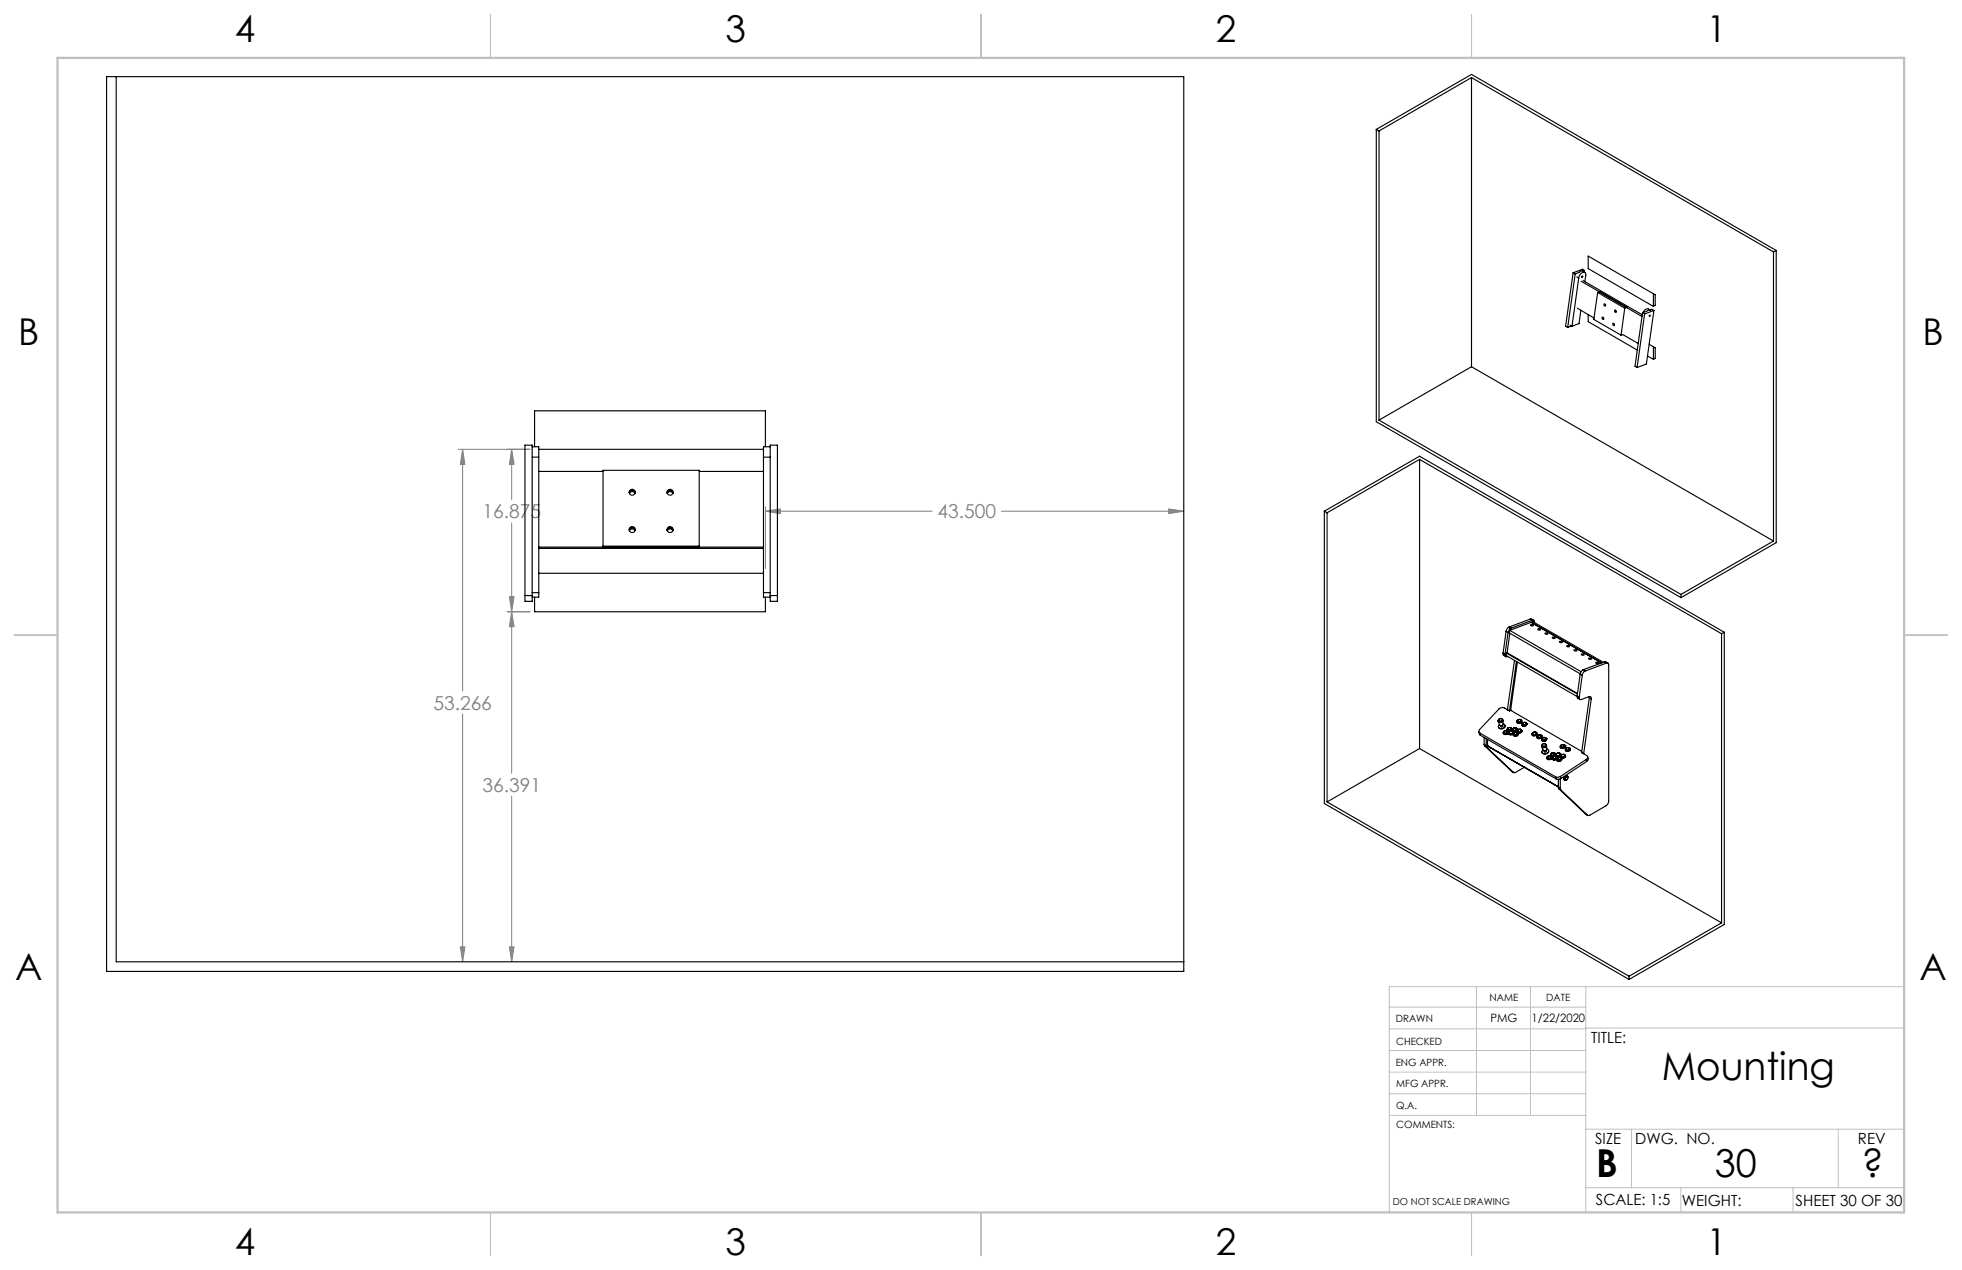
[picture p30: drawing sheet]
<svg xmlns="http://www.w3.org/2000/svg" width="432mm" height="279mm" viewBox="0 0 432 279" stroke-linecap="round" stroke-linejoin="round" font-family="sans-serif">
<defs><g id="words">
<g font-size="8.5">
<text x="365.7" y="237.7">Mounting</text>
<text x="351.3" y="259">B</text>
<text x="377.4" y="258.9">30</text>
<text x="409.8" y="258.9">?</text>
</g>
<g font-size="8.1">
<text x="51.7" y="9.3">4</text>
<text x="159.7" y="9.3">3</text>
<text x="267.6" y="9.3">2</text>
<text x="375.6" y="9.3">1</text>
<text x="4" y="76">B</text>
<text x="423.1" y="76">B</text>
<text x="3.3" y="215.7">A</text>
<text x="422.4" y="215.7">A</text>
<text x="51.7" y="276">4</text>
<text x="159.7" y="276">3</text>
<text x="267.6" y="276">2</text>
<text x="375.6" y="276">1</text>
</g>
<g font-size="4.2" fill="#808080">
<text x="106.2" y="114.1">16.875</text>
<text x="206.3" y="114.1">43.500</text>
<text x="95.4" y="156.1">53.266</text>
<text x="106.2" y="174.2">36.391</text>
</g>
<g font-size="3.4">
<text x="350.2" y="229.5">TITLE:</text>
<text x="351.1" y="251.6">SIZE</text>
<text x="359.9" y="251.6">DWG. NO.</text>
<text x="408.9" y="251.7">REV</text>
<text x="351.2" y="265.2">SCALE: 1:5</text>
<text x="370.1" y="265.3">WEIGHT:</text>
<text x="395.2" y="265.3">SHEET 30 OF 30</text>
</g>
<g font-size="2.5">
<text x="328" y="224.8">PMG</text>
<text x="337.1" y="224.9">1/22/2020</text>
</g>
<g font-size="2.2">
<text x="327.8" y="220.1">NAME</text>
<text x="340.3" y="220.2">DATE</text>
<text x="307.2" y="224.9">DRAWN</text>
<text x="307.3" y="229.8">CHECKED</text>
<text x="307.2" y="234.5">ENG APPR.</text>
<text x="307.3" y="239.2">MFG APPR.</text>
<text x="307.3" y="243.9">Q.A.</text>
<text x="307.3" y="248.1">COMMENTS:</text>
</g>
<text font-size="2.1" x="306.6" y="265">DO NOT SCALE DRAWING</text>
</g></defs>
<g fill="none" stroke="#808080" stroke-width=".22">
<path d="M100.8 98.8h15.8M101.8 98.8l.5 3.4h-1zM101.8 98.8v53.2M112.6 98.8v11.2M112.6 98.8l.5 3.4h-1zM112.6 115v55.1M168.5 112.5l3.2-.5v1zM168.5 111.5v13.6M168.5 112.5h36.6M220.4 112.5h40.1M257.2 112l3.3 .5-3.3 .5zM111.6 134.6h5"/>
<path d="M112.1 131.3h1l-.5 3.3zM112.6 134.6l.5 3.3h-1zM101.8 157.1v54.5M112.6 175.2v36.4M101.3 208.3h1l-.5 3.3zM112.1 208.3h1l-.5 3.3z"/>
</g>
<g fill="none" stroke="#c0c0c0" stroke-width=".22">
<path d="M324.9 217.1v28.3M336.8 217.1v28.3M349 217.1v49.6M419.1 217.1h-113.3v49.6M305.8 231.1h43.2M305.8 226.3h43.2M305.8 221.6h43.2M305.8 235.9h43.2M349 226.2h70.1M305.8 240.6h43.2M306 245.4h43M349 248.4h70.1"/>
<path d="M359.1 248.4v12.9M404.6 248.4v12.9M349 261.3h70.1M369.9 261.3v5.4M394.6 261.3v5.4"/>
</g>
<path d="M108 3.2v9.5M215.9 3.2v9.5M323.8 3.2v9.5M3.1 139.7h9.6M419.1 139.7h9.5M108 266.7v9.6M215.9 266.7v9.6M323.8 266.7v9.6" fill="none" stroke="#c0c0c0" stroke-width=".25"/>
<path d="M12.7 12.7h406.4v254h-406.4z" fill="none" stroke="#c0c0c0" stroke-width=".5"/>
<path d="M257.2 112l3.3 .5-3.3 .5zM168.5 112.5l3.2-.5v1zM112.6 134.6l.5 3.3h-1zM112.1 208.3h1l-.5 3.3zM101.8 98.8l.5 3.4h-1zM101.3 208.3h1l-.5 3.3zM112.6 98.8l.5 3.4h-1zM112.1 131.3h1l-.5 3.3z" fill="#808080"/>
<g fill="none" stroke="#000" stroke-width=".25">
<path d="M23.5 16.9h237v196.8h-237zM25.6 16.9v194.7h234.9M323.9 17.1l66.4 38.3M323.9 17.1l-20.4 11.7M323.9 17.1v63.6M302.9 28.5v64.3l67.1 38.7M302.9 28.5l.6 .3M302.9 28.5l21-12.1 67 38.7M303.5 28.8v63.6M348.3 59.6h-.3l-1.3 .7M348.4 59.7l.4 .2M348.7 59.5l-.4-.3-2.1 .8"/>
<path d="M348.7 59.5l-.4 .2M348.7 59.5v.4M390.3 55.4v63.6M390.9 55.1l-.6 .3M390.9 55.1v64.3l-20.9 12.1M345.5 71.5l.5 .3M345.9 71.7l-.9 .3M346.2 60l.5 .3M346.2 60l-1.6 11.8 .4 .2M346.7 60.3l-1.7 11.7M347 60.9l.5 .3M347.1 67.8l3.7 2.2"/>
<path d="M347.5 61.2a1.13 1.13 0 0 1 1.4-1.2l.1 .6-.2 1.3M347.5 61.2l-1.5 10.6M347.9 68.3l-.4 2.9-1.5 .6M348 61.9l13.4 7.7M348.2 60.8l.1-.1-.1 .3zM348.4 61.7l13 7.6M349.5 69.2v1.6l10.8 6.2M351.6 64.3l.4-.1 6 3.4-.4 .2M351.6 64.3l6 3.5M351.6 64.3l-.8 6 6 3.4M356.8 73.7l.3-.1 3.4 2M357.6 67.8l-.8 5.9"/>
<path d="M361.5 68.8l.5 .3M361.5 68.8l-1.7 11.8 .5 .3M362 69.1l-1.7 11.8M362.3 68.5l-.8 .3M362.6 78.3l1.3 .8M363 75.7l.9 .6M363 69.4l.2-.1-.1 .3zM363.2 68.2h-.4l-.4 .3M363.9 64.6l.4 .2v2.4l-.4 .2M363.9 64.6v2.8M363.9 76.3v2.8M363.9 76.3l.4 .2v2.3l-.4 .3"/>
<path d="M363.9 64.6l-14.4-8.3v2.8l14.4 8.3M364 68.3l-.5-.2-.4 .1-.3-.2a1.08 1.08 0 0 0-1.2 .8M364 68.3l-2 .8M364 68.3l-1.7 11.8-2 .8M115.5 97.9h1.6v34.4h-1.6zM117.1 98.3h1.5v2.3M117.7 98.3v-7.9h50.8v7.9M118.6 98.8h49.4M169.5 98.3h-1.5v2.3M169.5 97.9h1.6v34.4h-1.6zM303.5 92.4l66.5 38.4M323.9 80.7l66.4 38.3"/>
<path d="M323.9 80.7l-20.4 11.7M117.1 100.6h1.5M118.6 100.6v30.8h-1.5M118.6 103.7h14.1M132.7 103.5h21.2v16.9h-21.2zM138.5 108.4a.65 .65 0 0 1 .6-.5 .65 .65 0 0 1 .7 .5M138.5 116.8a.64 .64 0 0 1 .6-.5 .64 .64 0 0 1 .6 .5M138.5 108.5a.66 .66 0 0 1 .6-.3 .66 .66 0 0 1 .6 .3M138.6 116.3a.66 .66 0 0 1 .7-.2 .66 .66 0 0 1 .5 .5 .65 .65 0 0 0-.7-.5 .65 .65 0 0 0-.6 .5zM146.8 108.4a.67 .67 0 0 1 .7-.5 .67 .67 0 0 1 .6 .5M146.9 116.8a.66 .66 0 0 1 .6-.5 .66 .66 0 0 1 .6 .5M146.9 108.5a.68 .68 0 0 1 .6-.3 .68 .68 0 0 1 .6 .3"/>
<path d="M147 116.3a.67 .67 0 0 1 1.1 .3 .68 .68 0 0 0-.6-.5 .68 .68 0 0 0-.7 .5zM153.9 103.7h14.1M168 100.6v30.8h1.5M168 100.6h1.5M291.5 112.5l.6 .3M291.5 112.5l20.9-12.1 67.1 38.7M291.5 112.5v64.3l67 38.7M292.1 112.8v63.6M312.4 101.1l66.5 38.3M312.4 101.1l-20.3 11.7M312.4 101.1v63.6M390.3 119l-20.3 11.8"/>
<path d="M115.5 131h1.6M117.1 130.4h1.5M117.7 131.4v3.2h50.8v-3.2M118.6 120.4h49.4M118.6 120.6h49.4M118.6 126.1h49.4M132.7 120.2h21.2M168 130.4h1.5M169.5 131h1.6M331.5 138.9l.4 .2M331.5 138.9l-.7 4.8M331.9 139.1l-.7 4.9"/>
<path d="M332.1 137.9l-.4 .4-.2 .6M332.1 137.9l.5 .3M332.2 138.7l-.1 .5 15.7 9M332.2 138.7l15.8 9.1M332.3 139.3l-.6 4.3M332.4 138.1l-.2 .1 .2 .1M332.4 138.1v.1M332.4 138.1l.1 .1M332.4 138.3l-.5 .8M332.4 138.3v.3M332.5 138.2v.4M332.6 138.2h-.1"/>
<path d="M336.8 136.2h.2l.5 .3M336.8 136.2l.4 .3M336.8 136.2l-4.7 1.7M336.9 137.4a.27 .27 0 0 1 .4 0 .27 .27 0 0 1 .1 .3h-.5zM337 136.9l.4-.1 15.4 8.9M337 136.9l15.5 8.9M337 136.9l-4.8 1.8M337.2 136.5h.4l.1 .5M337.2 136.5l-4.6 1.7M338.4 138.4a.34 .34 0 0 1 .4-.1 .34 .34 0 0 1 .2 .3h-.3zM340 139.3a.31 .31 0 0 1 .4-.1 .31 .31 0 0 1 .2 .3zM370 130.8v.7"/>
<path d="M378.9 139.4v63.6M379.5 139.1l-.6 .3M379.5 139.1v64.3l-21 12.1M330 158.2a.34 .34 0 0 1 .4-.1 .34 .34 0 0 1 .1 .4 .34 .34 0 0 1-.4 .1l-.3-.1zM330.7 159.5v.3l-.1 .1h-.3l-.1-.3M330.7 158.4a.52 .52 0 0 0-.5-.3 .52 .52 0 0 0-.5 .5M330.7 158.4a.54 .54 0 0 1-.3 .5 .54 .54 0 0 1-.7-.2M330.7 158.4a.56 .56 0 0 1-.4 .4 .56 .56 0 0 1-.6-.2v.1M330.8 158.5v.7a.47 .47 0 0 1-.3 .4 .47 .47 0 0 1-.5-.2l-.3-.7M330.8 143.7l.1 .4 .5 .4M330.8 143.7l.4 .3M330.8 159.3a.54 .54 0 0 1 .4 .7 .54 .54 0 0 1-.7 .3 .49 .49 0 0 1-.6-.2 .49 .49 0 0 1 .1-.6"/>
<path d="M331.2 144l.2 .5 .4-.1M331.3 159.6a.8 .8 0 0 1-.7 .7 .8 .8 0 0 1-.8-.4M331.5 143.7v.5l15.6 9M331.5 143.7l15.7 9M331.7 143.6l-.2 .1M331.7 143.6l15.5 9M332.4 156.2l-.2 .2-1.5-.8-.7 .3-4.4 4.6-.1 .5 .2 .3M332.4 156.2l15.7 9.1M332.5 156.2h.1M333.3 145.3l-1.5 10.8 .4 .3 1.5-10.8M333.9 158.7h.1M333.9 145.7l-1.4 10.6"/>
<path d="M334 158.4a.32 .32 0 0 1 .5-.2 .32 .32 0 0 1 0 .5 .3 .3 0 0 1-.4 .1 .3 .3 0 0 1-.1-.4zM334.1 158.4l-.3 .4M334.4 158.3h.2l.3 .3M334.5 158.3a.39 .39 0 0 1 .3 .5 .39 .39 0 0 1-.5 .2 .36 .36 0 0 1-.4-.1 .36 .36 0 0 1 .1-.5M334.6 158.3l.2 .2M334.6 158.3h-.4l-.3 .4M334.8 158.5a.44 .44 0 0 1-.4 .4 .44 .44 0 0 1-.5-.2M334.8 158.5a.47 .47 0 0 1-.4 .4 .47 .47 0 0 1-.5-.2M334.9 158.6a.56 .56 0 0 1-.5 .5 .56 .56 0 0 1-.6-.3M334.9 158.6a.61 .61 0 0 1-.5 .4 .61 .61 0 0 1-.6-.2M335.2 159l-.3 .5M335.2 159a.36 .36 0 0 1 .5-.1 .36 .36 0 0 1 .1 .5 .36 .36 0 0 1-.5 .1l-.2-.2z"/>
<path d="M335.6 158.9l.4 .3M335.7 159a.37 .37 0 0 1 .3 .4 .37 .37 0 0 1-.5 .3 .34 .34 0 0 1-.5-.2 .34 .34 0 0 1 .1-.4M335.9 159.1a.46 .46 0 0 0-.5-.2 .46 .46 0 0 0-.4 .4M335.9 159.1a.44 .44 0 0 1-.4 .5 .44 .44 0 0 1-.5-.3M335.9 159.1a.47 .47 0 0 1-.4 .4 .47 .47 0 0 1-.5-.2M336 159.2h.1M336 159.2a.57 .57 0 0 1-.4 .6 .57 .57 0 0 1-.7-.3M336 159.2a.6 .6 0 0 1-.4 .5 .6 .6 0 0 1-.7-.2M341.6 140.2h.1a.29 .29 0 0 1 .3-.1 .29 .29 0 0 1 .2 .3h-.4zM343.3 141.1a.28 .28 0 0 1 .3-.1 .28 .28 0 0 1 .1 .4l-.4-.1zM344.8 142.1l.1-.1a.25 .25 0 0 1 .3 0 .25 .25 0 0 1 .1 .3h-.4zM346.4 143a.3 .3 0 0 1 .4-.1 .3 .3 0 0 1 .2 .3h-.5z"/>
<path d="M347.1 153.1l.1 .5 .5 .3M347.1 153.1l.5 .3M347.8 148.3l.4 .3M347.8 148.3l-.7 4.8M348 143.9a.29 .29 0 0 1 .4-.1 .29 .29 0 0 1 .1 .3h-.3zM348.2 148.6l-.6 4.8M348.4 147.4l.2 .1h-.4l-.4 .8M348.4 147.4v.1M348.5 147.3l-.1 .1M348.5 147.3l.4 .3M348.9 147.6l-.4 .3-.3 .7M349.6 144.8a.28 .28 0 0 1 .4-.1 .28 .28 0 0 1 .1 .4h-.3z"/>
<path d="M349.7 153.2l.4 .1 .1 .5M349.7 153.2l-1.7 .7-.4-.1v-.4M349.8 153.2v.3M349.8 153.5l.4 .3M349.8 153.5l-1.7 12.1M350.2 153.8l-1.7 12-.4-.2M351.2 145.8l.1-.1a.26 .26 0 0 1 .3 0 .26 .26 0 0 1 .1 .3l-.4-.1zM353.1 145.6h.3l.5 .3M353.1 145.6l.5 .3M353.1 145.6l-4.6 1.7M353.6 145.9h.3l.1 .4v29.9l-.1 .5-.4 .5-3.6 2.2h-.5M353.6 145.9l-4.7 1.7"/>
<path d="M292.1 176.4l66.4 38.4M312.4 164.7l66.5 38.3M312.4 164.7l-20.3 11.7M325.5 161l.1 .5 .2 .2M325.7 161.3l16.6 9.6M325.7 161.3l.1 .4M325.8 161.7l16.6 9.6M326.6 163.8l.2 .3M326.6 163.8l.5 .2M326.6 162.2v1.6M326.8 164.1l.4 .3M326.8 164.1l5.8 5.6"/>
<path d="M327.1 164l.1 .4M327.1 162.5v1.5M327.2 164.4l5.9 5.5M327.4 164.1h.1M327.4 164.1l15.6 9M327.4 162.7v1.1M327.4 163.9v.2M330.9 161.1h.1M331 160.9a.33 .33 0 0 1 .5-.2 .33 .33 0 0 1 .1 .5 .32 .32 0 0 1-.4 .1 .32 .32 0 0 1-.2-.4zM331.2 160.8l-.4 .5M331.5 160.7l.3 .1 .1 .2M331.6 160.8a.43 .43 0 0 1 .2 .6 .43 .43 0 0 1-.6 .1l-.3-.2 .1-.4"/>
<path d="M331.6 160.8l.2 .2M331.6 160.8h-.5l-.2 .3M331.7 160.6l.2 .3h.4l-.3 .2v.3M331.8 161a.44 .44 0 0 1-.4 .4 .44 .44 0 0 1-.5-.3M331.8 161a.47 .47 0 0 1-.4 .3 .47 .47 0 0 1-.5-.2M331.8 160.4v.1M331.9 160.2a.33 .33 0 0 1 .5-.2 .33 .33 0 0 1 0 .5 .33 .33 0 0 1-.4 .1 .33 .33 0 0 1-.1-.4zM331.9 161a.57 .57 0 0 1-.4 .6 .57 .57 0 0 1-.7-.3M331.9 161a.61 .61 0 0 1-.4 .5 .61 .61 0 0 1-.7-.2M332 160.1l-.3 .3v.2M332 161.3v.1M332.1 161.2v.1"/>
<path d="M332.2 161a.36 .36 0 0 1 .5-.2 .36 .36 0 0 1 .1 .5 .36 .36 0 0 1-.4 .1 .36 .36 0 0 1-.2-.4zM332.3 160.1l.5 .2M332.4 160.1a.4 .4 0 0 1 .3 .5 .4 .4 0 0 1-.6 .2 .32 .32 0 0 1-.4-.2 .32 .32 0 0 1 .2-.4M332.6 160.3a.46 .46 0 0 0-.5-.2 .46 .46 0 0 0-.3 .4M332.6 160.8l.5 .3M332.6 160.3a.45 .45 0 0 1-.3 .4 .45 .45 0 0 1-.5-.2M332.6 169.7l.5 .3M332.6 160.3a.47 .47 0 0 1-.3 .4 .47 .47 0 0 1-.5-.2M332.6 169.7l.5 .2M332.7 160.8a.41 .41 0 0 1 .3 .6 .41 .41 0 0 1-.6 .2l-.4-.2 .2-.5M332.8 160.3l-.3 .5M332.8 160.3a.6 .6 0 0 1-.5 .5 .6 .6 0 0 1-.6-.2"/>
<path d="M332.9 160.5h.1M333 161a.46 .46 0 0 0-.6-.2 .46 .46 0 0 0-.3 .5M333 161a.45 .45 0 0 1-.4 .5 .45 .45 0 0 1-.5-.2M333 161a.47 .47 0 0 1-.4 .4 .47 .47 0 0 1-.5-.1M333 160.3a.34 .34 0 0 1 .5-.2 .34 .34 0 0 1 .1 .5l-.5 .1-.1-.2zM333.1 161.1a.59 .59 0 0 1-.4 .6 .59 .59 0 0 1-.7-.3M333.1 161.1a.6 .6 0 0 1-.5 .5 .6 .6 0 0 1-.6-.2M333.1 160.2l-.3 .5M333.1 161.5h.1M333.2 161.3a.33 .33 0 0 1 .5-.2 .33 .33 0 0 1 .1 .5h-.5zM333.3 161.2l-.3 .4M333.4 160.1l.5 .3"/>
<path d="M333.6 160.2a.41 .41 0 0 1 .2 .5 .41 .41 0 0 1-.6 .2l-.4-.2 .2-.4M333.7 160.2l.1 .1M333.7 160.2a.47 .47 0 0 0-.8 .3M333.7 161.1l.4 .3M333.8 160.3a.44 .44 0 0 1-.4 .5 .44 .44 0 0 1-.5-.3M333.8 160.3a.47 .47 0 0 1-.4 .4 .47 .47 0 0 1-.5-.2M333.8 161.1a.37 .37 0 0 1 .3 .5 .37 .37 0 0 1-.5 .3 .34 .34 0 0 1-.5-.2 .34 .34 0 0 1 .1-.4M333.8 161.2l.2 .2M333.8 161.2a.48 .48 0 0 0-.7 .3M333.9 160.4h.1M333.9 160.4a.57 .57 0 0 1-.4 .6 .57 .57 0 0 1-.7-.3M333.9 160.4a.6 .6 0 0 1-.5 .5 .6 .6 0 0 1-.6-.2"/>
<path d="M334 161.4a.44 .44 0 0 1-.4 .4 .44 .44 0 0 1-.5-.3M334 161.4a.47 .47 0 0 1-.4 .3 .47 .47 0 0 1-.5-.2M334 160.8v.1M334 161.4h.1M334.1 160.5a.33 .33 0 0 1 .5-.1 .33 .33 0 0 1-.1 .6 .31 .31 0 0 1-.4 0 .31 .31 0 0 1 0-.5zM334.1 161.4h.1M334.1 161.4a.57 .57 0 0 1-.4 .6 .57 .57 0 0 1-.7-.4M334.1 161.4a.6 .6 0 0 1-.4 .5 .6 .6 0 0 1-.7-.3M334.2 160.5a.41 .41 0 0 0-.3 .6 .41 .41 0 0 0 .7 .1l.4-.5M334.5 160.4l.5 .3M334.6 160.4a.45 .45 0 0 1 .1 .7 .45 .45 0 0 1-.7 0l-.1-.3 .2-.2M334.8 160.7a.46 .46 0 0 0-.5-.3 .46 .46 0 0 0-.3 .5"/>
<path d="M334.8 160.7a.45 .45 0 0 1-.3 .4 .45 .45 0 0 1-.5-.2M334.8 160.7a.47 .47 0 0 1-.3 .3 .47 .47 0 0 1-.5-.1M335 160.7a.57 .57 0 0 1-.5 .6 .57 .57 0 0 1-.6-.4M335.5 168.8l-2 1.2-.4-.1M337.3 161.4v.1M337.4 161.2a.35 .35 0 0 1 .5-.2 .35 .35 0 0 1 0 .6 .34 .34 0 0 1-.5 .1 .34 .34 0 0 1 0-.5zM337.4 161.2a.33 .33 0 0 1 .5-.2 .33 .33 0 0 1 0 .6l-.5-.1zM337.5 161.1l-.3 .3v.2M337.8 161l.4 .3M337.9 161.1a.39 .39 0 0 1 .3 .5 .39 .39 0 0 1-.6 .2 .32 .32 0 0 1-.4-.2 .32 .32 0 0 1 .2-.4M338.1 161.3a.45 .45 0 0 1-.3 .4 .45 .45 0 0 1-.5-.2M338.2 161.3h.1"/>
<path d="M338.3 161.3a.57 .57 0 0 1-.5 .6 .57 .57 0 0 1-.6-.3M338.3 161.3a.6 .6 0 0 1-.5 .5 .6 .6 0 0 1-.6-.2M338.3 162.1h.1M338.4 161.8a.33 .33 0 0 1 .5-.2 .33 .33 0 0 1 .1 .5 .32 .32 0 0 1-.5 .2 .32 .32 0 0 1-.1-.5zM338.5 161.7l-.3 .5M338.8 161.6l.5 .3M339 161.7a.41 .41 0 0 1 .2 .5 .41 .41 0 0 1-.6 .2l-.4-.2 .2-.4M339 161.7l.2 .2M339 161.7a.45 .45 0 0 0-.7 .4M339.2 161.9a.44 .44 0 0 1-.4 .4 .44 .44 0 0 1-.5-.2M339.2 161.9a.47 .47 0 0 1-.4 .4 .47 .47 0 0 1-.5-.2M339.3 161.9h.1"/>
<path d="M339.3 161.9a.57 .57 0 0 1-.4 .6 .57 .57 0 0 1-.7-.3M339.3 161.9a.6 .6 0 0 1-.5 .5 .6 .6 0 0 1-.6-.2M339.3 164.1v.1M339.4 162.7h.1M339.5 163.8a.32 .32 0 0 1 .5-.2 .32 .32 0 0 1 0 .5h-.5zM339.5 162.4a.33 .33 0 0 1 .4-.2 .33 .33 0 0 1 .2 .5 .33 .33 0 0 1-.5 .2 .33 .33 0 0 1-.1-.5zM339.5 162.3l-.2 .5M339.9 162.2l.5 .3M340 162.3a.41 .41 0 0 1 .2 .6 .41 .41 0 0 1-.6 .1l-.3-.2 .2-.4M340.1 162.3l.1 .2M340.1 162.3a.48 .48 0 0 0-.7 .4M340.2 162.5a.44 .44 0 0 1-.3 .4 .44 .44 0 0 1-.5-.2"/>
<path d="M340.2 162.5a.48 .48 0 0 1-.3 .3 .48 .48 0 0 1-.5-.1M340.3 165v.3l-.2 .2-.2-.1-.1-.3M340.3 163.9a.54 .54 0 0 0-.6-.3 .54 .54 0 0 0-.4 .5M340.3 163.9a.53 .53 0 0 1-.3 .6 .53 .53 0 0 1-.7-.3M340.3 163.9a.56 .56 0 0 1-.4 .4 .56 .56 0 0 1-.6-.2M340.4 164v.8a.5 .5 0 0 1-.4 .3 .5 .5 0 0 1-.5-.1l-.2-.7M340.4 162.5h.1M340.4 162.5a.57 .57 0 0 1-.5 .6 .57 .57 0 0 1-.6-.3M340.4 162.5a.6 .6 0 0 1-.5 .5 .6 .6 0 0 1-.6-.2M340.4 164.8a.51 .51 0 0 1 .4 .6 .51 .51 0 0 1-.6 .4 .5 .5 0 0 1-.7-.1 .5 .5 0 0 1 .1-.7M340.5 166.7h.1M340.6 166.5a.36 .36 0 0 1 .4-.3 .36 .36 0 0 1 .2 .5 .36 .36 0 0 1-.4 .2 .36 .36 0 0 1-.2-.4z"/>
<path d="M340.7 166.3l-.3 .5M340.8 165.2a.76 .76 0 0 1-.6 .7 .76 .76 0 0 1-.8-.4M341.1 166.3l.4 .2M341.2 166.3a.38 .38 0 0 1 .2 .5 .38 .38 0 0 1-.5 .2 .32 .32 0 0 1-.4-.2 .32 .32 0 0 1 .1-.4M341.2 166.1l.2 .3h.4M341.3 166h.1M341.4 166.5a.46 .46 0 0 0-.5-.2 .46 .46 0 0 0-.4 .4M341.4 166.5a.44 .44 0 0 1-.4 .4 .44 .44 0 0 1-.5-.2M341.4 166.5a.47 .47 0 0 1-.4 .4 .47 .47 0 0 1-.5-.2M341.5 165.7a.33 .33 0 0 1 .5-.1 .33 .33 0 0 1 0 .5 .33 .33 0 0 1-.4 .1 .33 .33 0 0 1-.1-.5zM341.5 166.5h.1M341.5 166.5a.57 .57 0 0 1-.4 .6 .57 .57 0 0 1-.7-.3"/>
<path d="M341.5 166.5a.6 .6 0 0 1-.4 .5 .6 .6 0 0 1-.7-.2M341.6 165.7l-.4 .4M341.7 166.8h.1M341.8 166.5a.33 .33 0 0 1 .5-.2 .33 .33 0 0 1 0 .5 .32 .32 0 0 1-.4 .1 .32 .32 0 0 1-.1-.4zM341.9 165.6h.3l.1 .3M341.9 166.4l-.3 .5M342 165.6a.43 .43 0 0 1 .2 .6 .43 .43 0 0 1-.6 .1l-.3-.2 .2-.4M342.1 165.6l.1 .2M342.1 165.6a.47 .47 0 0 0-.8 .4M342.2 166.3l.3 .1 .2 .3M342.2 165.8a.44 .44 0 0 1-.4 .4 .44 .44 0 0 1-.5-.2M342.2 165.8a.47 .47 0 0 1-.4 .4 .47 .47 0 0 1-.5-.2"/>
<path d="M342.3 165.9v.2l-.2 .3M342.3 165.9a.59 .59 0 0 1-.4 .5 .59 .59 0 0 1-.7-.3M342.3 166.4a.43 .43 0 0 1 .2 .6 .43 .43 0 0 1-.6 .1l-.3-.2 .2-.4M342.3 170.9l.1 .4M342.4 166.4l.1 .2M342.4 166.4a.5 .5 0 0 0-.7 .4M342.5 166.6a.44 .44 0 0 1-.3 .4 .44 .44 0 0 1-.5-.2M342.5 166.6a.47 .47 0 0 1-.4 .3 .47 .47 0 0 1-.4-.1M342.5 166.1h.1M342.5 165.9a.35 .35 0 0 1 .5-.3 .35 .35 0 0 1 .1 .6h-.4zM342.7 166.7a.57 .57 0 0 1-.5 .5 .57 .57 0 0 1-.6-.3M342.7 166.7a.6 .6 0 0 1-.5 .4 .6 .6 0 0 1-.6-.2"/>
<path d="M342.7 165.7l-.3 .3v.2M342.7 167.1h.1M342.8 166.9a.37 .37 0 0 1 .4-.2 .37 .37 0 0 1 .3 .4 .38 .38 0 0 1-.5 .1 .38 .38 0 0 1-.2-.3zM342.9 166.7l-.3 .3v.2M343 173.2l.1 .3M343 173.2l.4 .3M343 171.4v1.8M343 165.7l.5 .2M343.1 173.5l.4 .3M343.1 173.5l5.8 5.6M343.1 165.7a.41 .41 0 0 1 .3 .5 .41 .41 0 0 1-.6 .2l-.4-.2 .2-.4M343.2 166.7l.5 .2"/>
<path d="M343.4 165.9a.46 .46 0 0 0-.5-.2 .46 .46 0 0 0-.4 .4M343.4 165.9a.45 .45 0 0 1-.4 .4 .45 .45 0 0 1-.5-.2M343.4 165.9a.47 .47 0 0 1-.4 .4 .47 .47 0 0 1-.5-.2M343.4 166.7a.39 .39 0 0 1 .2 .5 .39 .39 0 0 1-.6 .2 .32 .32 0 0 1-.3-.2 .32 .32 0 0 1 .1-.4M343.4 173.5l.1 .3M343.4 171.3v2.2M343.4 170.8l-.4 .2-.7-.1M343.4 170.8l.1 .5M343.5 165.9h.1M343.5 165.9a.57 .57 0 0 1-.4 .6 .57 .57 0 0 1-.7-.3M343.5 164.2h.1M343.5 165.9a.6 .6 0 0 1-.5 .5 .6 .6 0 0 1-.6-.2"/>
<path d="M343.5 164a.37 .37 0 0 1 .5-.2 .37 .37 0 0 1 .2 .4 .38 .38 0 0 1-.4 .2 .38 .38 0 0 1-.3-.4zM343.5 166.4h.1M343.5 171.3l-.5 .1-.6-.1M343.5 173.8l5.9 5.6M343.6 166.9a.46 .46 0 0 0-.5-.2 .46 .46 0 0 0-.4 .4M343.6 166.9a.45 .45 0 0 1-.4 .4 .45 .45 0 0 1-.5-.2M343.6 166.9a.47 .47 0 0 1-.4 .4 .47 .47 0 0 1-.5-.2M343.6 166.1a.33 .33 0 0 1 .5-.2 .33 .33 0 0 1 .1 .5 .33 .33 0 0 1-.4 .1 .33 .33 0 0 1-.2-.4zM343.7 163.9l-.3 .4M343.7 166.1l-.3 .4M343.7 166.9a.57 .57 0 0 1-.4 .6 .57 .57 0 0 1-.7-.3M343.7 166.9a.6 .6 0 0 1-.5 .5 .6 .6 0 0 1-.6-.2"/>
<path d="M344 163.8l.5 .3M344.1 165.9l.3 .2 .1 .2M344.1 163.8a.41 .41 0 0 1 .3 .6 .41 .41 0 0 1-.7 .1l-.3-.2 .2-.4M344.2 166a.39 .39 0 0 1 .3 .5 .39 .39 0 0 1-.5 .2 .36 .36 0 0 1-.5-.2 .36 .36 0 0 1 .1-.4M344.2 166l.2 .2M344.2 166l-.5 .1-.2 .3M344.3 164a.44 .44 0 0 0-.4-.2 .44 .44 0 0 0-.4 .4M344.3 164a.44 .44 0 0 1-.3 .5 .44 .44 0 0 1-.5-.3M344.3 164a.48 .48 0 0 1-.3 .4 .48 .48 0 0 1-.5-.2M344.4 166.2a.44 .44 0 0 1-.4 .4 .44 .44 0 0 1-.5-.2M344.4 166.2a.47 .47 0 0 1-.4 .4 .47 .47 0 0 1-.5-.2M344.5 164.1h.1"/>
<path d="M344.5 164.1a.57 .57 0 0 1-.5 .5 .57 .57 0 0 1-.6-.3M344.5 164.1a.6 .6 0 0 1-.5 .5 .6 .6 0 0 1-.6-.3M344.5 171.6h.1M344.5 166.3a.57 .57 0 0 1-.4 .5 .57 .57 0 0 1-.7-.3M344.5 166.3a.61 .61 0 0 1-.5 .4 .61 .61 0 0 1-.6-.2M344.5 165h.1M344.6 171.1a.28 .28 0 0 1 .5-.1 .28 .28 0 0 1-.2 .5 .25 .25 0 0 1-.4 0 .25 .25 0 0 1 .1-.4zM344.6 164.9h.1M344.7 171.6l-.4 .1M344.7 164.6a.34 .34 0 0 1 .5-.2 .34 .34 0 0 1 .1 .6 .34 .34 0 0 1-.5 0 .34 .34 0 0 1-.1-.4zM344.8 164.5l-.3 .3v.2M344.9 170.7a.57 .57 0 0 0-.6 .3 .57 .57 0 0 0 .1 .7"/>
<path d="M344.9 170.7a.65 .65 0 0 0-.6 1M344.9 170.7h.1M344.9 170.7l.2 .2M344.9 170.9l.2 .1M344.9 170.9a.44 .44 0 0 0-.5 .2 .44 .44 0 0 0 .1 .5M344.9 170.9a.53 .53 0 0 0-.4 .7M345 170.9a.48 .48 0 0 0-.6 .1 .48 .48 0 0 0-.1 .6h.4M345 170.9l.1 .1M345.1 170.9v.1M345.1 171a.55 .55 0 0 1-.6 .6M345.1 164.5l.5 .2M345.3 164.5a.45 .45 0 0 1 .1 .6 .45 .45 0 0 1-.7 0l-.2-.2 .2-.3"/>
<path d="M345.3 164.5l.1 .2M345.3 164.5a.46 .46 0 0 0-.7 .4M345.4 164.7a.44 .44 0 0 1-.3 .4 .44 .44 0 0 1-.5-.2M345.4 164.7h.1a.47 .47 0 0 1-.4 .4 .47 .47 0 0 1-.5-.2M345.6 164.7a.57 .57 0 0 1-.4 .6 .57 .57 0 0 1-.7-.3M345.6 164.7a.58 .58 0 0 1-.5 .5 .58 .58 0 0 1-.6-.2M345.6 164.7h.1M348.1 165.6l1.3 .7v.4l-.3 .4M348.1 165.5v.1M348.9 179.1l.6 .3M348.9 179.1l.5 .3M349.1 167.1l-5.7 3.7"/>
<path d="M349.1 167.1l.1 .4M349.2 167.5l-5.7 3.8M349.4 166.5l.1 .6-.3 .4M358.5 214.8v.7M378.9 203l-20.4 11.8"/>
<circle cx="352.8" cy="70" r=".23"/>
<circle cx="353.2" cy="67.1" r=".22"/>
<circle cx="355.1" cy="71.3" r=".22"/>
<circle cx="355.5" cy="68.4" r=".23"/>
<circle cx="139.1" cy="116.5" r=".67"/>
<circle cx="139.1" cy="108.3" r=".66"/>
<circle cx="147.5" cy="116.5" r=".66"/>
<circle cx="147.5" cy="108.3" r=".65"/>
</g>
<use href="#words"/>
</svg>
